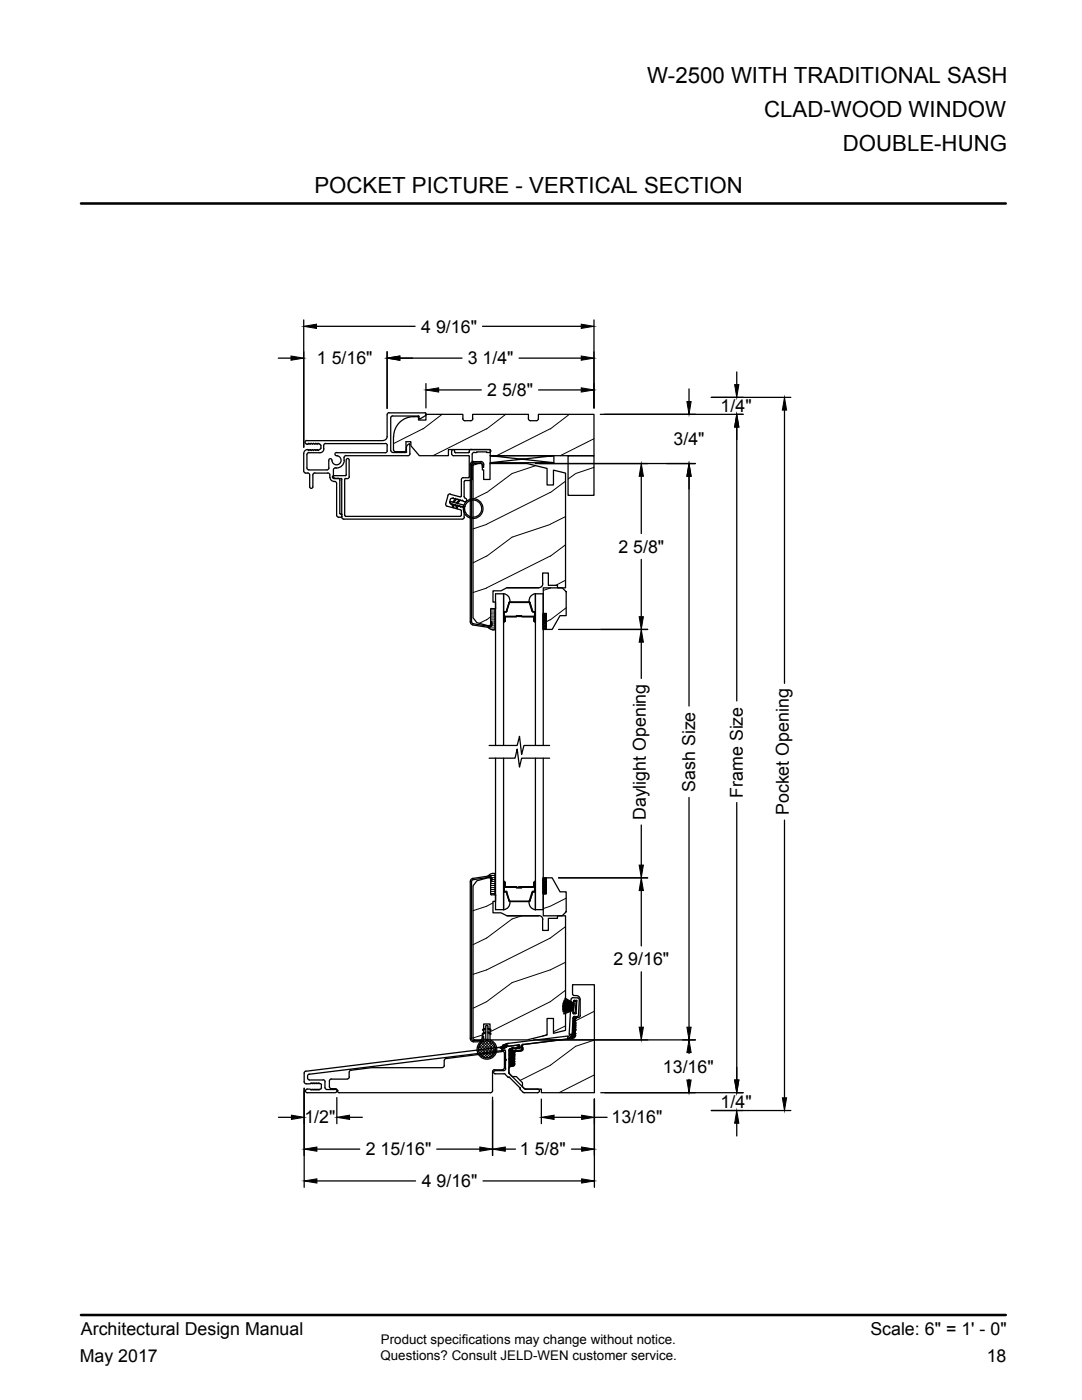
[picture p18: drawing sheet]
<svg xmlns="http://www.w3.org/2000/svg" width="216mm" height="279mm" viewBox="0 0 216 279" stroke-linecap="round" stroke-linejoin="round" font-family="sans-serif">
<defs><g id="words">
<g font-size="4.4">
<text x="129.1" y="16.7">W-2500 WITH TRADITIONAL SASH</text>
<text x="152.5" y="23.3">CLAD-WOOD WINDOW</text>
<text x="168.2" y="30.1">DOUBLE-HUNG</text>
<text x="62.7" y="38.5">POCKET PICTURE - VERTICAL SECTION</text>
</g>
<g font-size="3.5">
<text x="84.1" y="66.4">4 9/16&quot;</text>
<text x="63.2" y="72.7">1 5/16&quot;</text>
<text x="93.3" y="72.7">3 1/4&quot;</text>
<text x="97.2" y="79.1">2 5/8&quot;</text>
<text x="143.8" y="82.2">1/4&quot;</text>
<text x="134.4" y="88.9">3/4&quot;</text>
<text x="123.4" y="110.3">2 5/8&quot;</text>
<text x="138.7" y="158" transform="rotate(-90 138.7 158)">Sash Size</text>
<text x="148.2" y="159.2" transform="rotate(-90 148.2 159.2)">Frame Size</text>
<text x="128.8" y="163.7" transform="rotate(-90 128.8 163.7)">Daylight Opening</text>
<text x="157.4" y="162.7" transform="rotate(-90 157.4 162.7)">Pocket Opening</text>
<text x="122.4" y="192.6">2 9/16&quot;</text>
<text x="132.3" y="214.1">13/16&quot;</text>
<text x="143.8" y="221.1">1/4&quot;</text>
<text x="60.7" y="224.2">1/2&quot;</text>
<text x="122" y="224.2">13/16&quot;</text>
<text x="73" y="230.6">2 15/16&quot;</text>
<text x="103.7" y="230.6">1 5/8&quot;</text>
<text x="84.1" y="236.9">4 9/16&quot;</text>
<text x="16.2" y="266.5">Architectural Design Manual</text>
<text x="173.7" y="266.5">Scale: 6&quot; = 1' - 0&quot;</text>
<text x="15.9" y="271.8">May 2017</text>
<text x="196.9" y="271.8">18</text>
</g>
<g font-size="2.7">
<text x="76" y="268.2">Product specifications may change without notice.</text>
<text x="75.9" y="271.4">Questions? Consult JELD-WEN customer service.</text>
</g>
</g></defs>
<g fill="none" stroke="#000" stroke-width=".25">
<path d="M55.5 71.5h2.6M60.6 63.9v25.4M63.1 65.1h19.7M77.2 70.2v11.3M79.8 71.5h12.4M85 76.6v4.8M87.5 77.8h8.5M96.3 65.1h19.7M103.6 71.5h12.4M107.5 77.8h8.5M118.5 63.9v17.5M137.5 77.6v2.6"/>
<path d="M141.9 79.3h15.9M147 74.2v2.6M60.6 90.5v3.5l.2 .4h.6M61.2 88.7h.2M61.2 87.9h15.2M61.2 87.9a.36 .36 0 0 0-.3 .4 .36 .36 0 0 0 .3 .3M61.2 90.7v2.7l.2 .3 .2 .1M61.4 89.7h.1M61.4 94.4h.2l.2 .4v2.4M61.4 89.7a.78 .78 0 0 0-.8 .8M61.5 88.6h-.1M61.6 90.4h2.2"/>
<path d="M61.6 93.8h3.6M61.6 90.3l-.2 .1-.2 .3M61.8 97.1a.32 .32 0 0 0 .3 .4 .32 .32 0 0 0 .3-.4M61.9 89.8l.2 .1 .2-.1M61.9 88.6l.2-.2 .2 .2M62 89.7l-.4 .2-.1-.1M62 88.6l-.4-.2-.1 .2M62.3 89.7h.1M62.3 88.6h.1M62.4 89.8l.2 .1 .1-.1M62.4 88.6l.2-.2 .1 .2M62.8 89.7h.1"/>
<path d="M62.8 88.6h.1M62.8 94.4h2.6M62.8 94.4h-.2l-.2 .4v2.4M63.3 89.8l.2 .1 .2-.1M63.3 88.6l.2-.2 .2 .2M63.4 89.7l-.4 .2-.1-.1M63.4 88.6l-.4-.2-.1 .2M63.7 88.6h.1M63.8 89.7h-.1M63.8 88.7l.2 .1v.6M64 89.4l-.2 .3M64.6 89.6a.78 .78 0 0 1-.8 .8"/>
<path d="M65 88.5h11.9M65 88.5l-.4 .2v.9M65.4 94.4l.4 .2v.7M65.6 92v1.4M65.6 93.4l-.2 .3-.2 .1M65.9 95.3a.78 .78 0 0 0 .7 .8M66.6 95.5h1.4M66.6 96.1h.1M66.8 96.1h.2l.2 .4v6.3M66.9 95.5h.5M66.9 93.4h-.2l-.2 .4v1.3l.4 .4M67.2 90.3a.34 .34 0 0 0-.3 .4 .34 .34 0 0 0 .5 .3 .93 .93 0 0 1 .6 1.1 .93 .93 0 0 1-1.1 .7 .93 .93 0 0 1-.7-1.1 .32 .32 0 0 0-.4-.1 .32 .32 0 0 0-.2 .4"/>
<path d="M67.4 95.4l.2 .1 .2 .3M67.8 95.9v6.5l.3 .2M68 95.5l.2 .2M68.2 95.7v7.5l.2 .3 .2 .1M68.7 91.3v.6M68.7 91.9a1.57 1.57 0 0 1-1.8 1.5M68.9 94.9h-2.3l-.3 .3 .3 .3M69 95.5l-.2 .2v7.1M69.1 90.9l-.3 .1-.1 .3M69.1 91.8v3M69.1 91.8l.3-.3 .3 .3v3.3l-.2 .4h-.6M69.1 94.7l-.2 .2"/>
<path d="M76.9 88.5h.2l.2 .4M77.2 87.1a.78 .78 0 0 1-.7 .8M77.2 88.9v1.1M77.3 90l-.2 .3-.2 .1h-9.7M77.6 82.4h7.2M77.6 82.4h-.2l-.2 .4v4.3M78 89.9l.2 .3 .2 .1h2.6M78.5 87.1l.1 2.8 .3 .2h1.7M81.1 89.7l-.2 .4h-.2M81.1 89.4v.8M81.1 90.2l-.1 .1M81.7 88.6l.1 .1"/>
<path d="M81.7 88.6a.78 .78 0 0 0-.6 .8M81.8 88.7v1.9M81.8 90.5l-.2 .4h-.2h-12.4M83.1 83.2a4 4 0 0 0-4.5 3.9M83.1 83.1l.3 .1 .2 .3M83.5 83h-5.1l-.4 .2v6.7M83.5 83l.1 .1M83.5 83.5v.3h1.5v-1.1h7.4v.9l.2 .3 1.3 .1 .2-.1 .2-.3M83.6 83.2v.3M84.8 82.4l.2 .1M84.9 82.9l-1.1 .7-.2-.1M84.9 82.6v.3"/>
<path d="M85 82.8l-.1 .1M89.4 98.9l-.5 1.7v.2l.3 .3M89.9 98.6l-.4 .1-.1 .2M89.9 99.7l-.2 .6 .3 .2M89.9 98.7l1.9 .5M90.1 90l.1 .7 .3 .2M90.2 90l.1-.2h.3l.1 .4M90.2 99.5l-.3 .2M90.3 99.5l.2-.2 .2 .3M90.3 99.4l-.1 .1M90.5 90.9h3M90.7 99.6l.2-.1 .1 .2"/>
<path d="M90.7 90.2l.2 .2h2.6M91.1 99.6h.3l.1 .2M91.5 99.7h.3l.3 .2M92.1 99.9l.2-.1 .1 .2M92.4 100h.1M92.4 95.3h1.1M92.5 95.3l-.2 .1-.2 .3v3.3l-.3 .2M92.6 99.1l.3 .4M92.6 96.1v3M92.9 99.4a.36 .36 0 0 1 .2 .5 .36 .36 0 0 1-.4 .2M93.5 90.9l.2 .2M93.6 91.1v4"/>
<path d="M93.7 90.2l-.2 .2M93.7 95.1l-.2 .2M93.8 95.9h-1l-.1 .2M93.8 92.8v31.3M94 89.7h3.7l.2 .3-.3 .3h-.5v-.1h-2v.1h-.5M94 89.7a.42 .42 0 0 0-.4 .5M94.1 92.8v31.3M94.3 95.5l-.2 .3-.2 .1M94.3 83.6v-.9h11.1l.1 1.1 .3 .2M94.5 92.4h1.3M94.5 92.1h1.4M94.5 92.3l-.2 .1-.2 .3"/>
<path d="M94.5 92.1a.66 .66 0 0 0-.7 .6M94.6 90.3h-.2l-.2 .4v4.8M94.8 92.5h1M94.8 92.5h-.2l-.2 .4v30.4l.8 1 2.1 .6 .5-.1 .1-.2M95.8 92.3l.3 .1 .2 .3M95.8 92.5l.4 .2 .1 1.1h.2v1.9h1.3v-3.2M95.9 92.1a.66 .66 0 0 1 .6 .6M96.3 92.8v.5h.2v-.5M97.8 90.9v1.4h12.7l-12.7-1.4h12.7l-12.7 1.4M97.8 92.5h7.4l4 1v3.3h1.2v-3l2.4 .6v22.9h-1.6v-.5h-1.8v-2.4h-1.1v2.1M105.8 84l1.4-.1 .2-.3v-.9h11.1v8.2h-20.7v-1.2h-8.3v1.2h-5.8l-1.7-1.9v-.8h-1v1.6M106.8 92.5h32"/>
<path d="M110.5 90.9v1.4M113.4 90.9h5.1v8h-5.1zM119.8 82.7h28.5M128 95.1v11.4M137.5 95.1v45.8M147 85.2v54.7M156.5 81.8v54.6M67.2 102.8l.2 .4h.2M67.5 103.2h.6M68.1 102.5l.1 .2M68.2 103.1l-.1 .1M68.8 102.8l.2 .2"/>
<path d="M68.9 103.1h22.9M89.2 101l2.7 .7M89.8 100.3l.1 .2M89.8 100.2l.3-.1 2.5 .7M89.9 100.6l2.5 .6M90 100.6l.1 .1h.3l.2 .6h-.3l-.1-.7M90.3 100.2l.4-.5 .3 .1-.4 .5M90.4 100.7l.1 .2 .2-.1M90.8 100.7l.2 .3 .2-.1M91 100.8v.6l.3 .1-.1-.6M91 100.4l.5-.5 .2 .1-.4 .5M91.2 100.8l.2 .1"/>
<path d="M91.3 100.9l.1 .2 .4-.1M91.8 101l.1 .2 .2-.1M91.9 101.7l.2 .2M92.1 102.8l-.2 .2M92.1 102v.8M92.1 101.1h.3M92.2 101.1h-.1M92.4 101.1l.2 .2 .1 1.9-.2 .3-.2 .1h-23.7M92.4 100l.3 .1M100.5 118.5a1.46 1.46 0 0 1 1.2 1.6M101.2 117.3h6.3M106.8 118.5a1.46 1.46 0 0 0-1.2 1.6h-3.9l-.1 .1"/>
<path d="M107.5 117.3h-6.3l-1.2 .6h-1.6v2.3h.5v1.1M108.3 116.5a.78 .78 0 0 1-.8 .8M108.4 117.3h3.8l.8 .8v4.8h-1.3l-1.5 2.7h-1.2v-3.2h-.6zM128 111.6v11.5M93.8 124.1a.66 .66 0 0 0 .6 .6M94.1 124.1l.3 .4M94.4 124.5l3 .5M97.9 124.1h.2v.5v-.5h-.2v.5M97.9 124.5l-.1 .3-.4 .1M97.9 121.6v3M98 121.5h.7M98.1 121.4l-.2 .2"/>
<path d="M98.2 124.5l-.1 .4-.5 .3-3.3-.5M98.7 121.5l.1 4.1a1.25 1.25 0 0 1-1.4-.4M98.9 121.3l-.1 .2M100.7 124.1l-.2 .1M100.9 123.1h.1M101.1 122l-.6 .2v1.7l.2 .2 .1-.2v-.7M101.2 122l-.6 .2 .1 1.8v-.8l.2-.2h3.2h-.9l-.1 .1h-2.2M101.6 120.2l-.6 1.8M105.6 120.2h-3.9l-.6 1.8M105.6 120.1l.1 .1M105.6 120.2l.6 1.8M105.7 120.2l.6 1.8"/>
<path d="M106.2 122l.2 .1M106.3 122l.1 .1M106.4 122.1h.2M106.4 123h-3l.8 .1h2.2M106.4 123.1l.1 .8 .1 .2M106.4 123l.2 .1v.8h.1M106.6 122.1l.1 .1M106.6 122.1l.2 .1M106.6 124.1l.2 .1M106.7 122.2v1.7M106.8 123.9l-.2 .2M106.8 122.2v1.7v-1.7"/>
<path d="M108.4 125.6v-3.2v3.2M108.4 122.4h.6v3.2h-.6zM108.4 122.9l.6 .6M108.4 125.2l.5 .4M108.4 124.6l.6 .6M108.4 124l.6 .6M108.4 123.5l.6 .6M108.5 122.4l.5 .5M109 122.4l-.6 .6M109 123l-.6 .6M109 123.5l-.6 .6M109 124.1l-.6 .6"/>
<path d="M109 124.7l-.6 .5M109 125.2l-.4 .4M111.4 125.6h17.8M128 128.2v7.2M97.6 148.8h5.6l.5-1.8 .4 3.6 .4-1.8h5.2M97.6 151.3h5.2l.4-1.8 .5 3.6 .4-1.8h5.6M98.9 148.8v-30.3h1.6v30.3M98.9 151.3v30.2h1.6v-30.2M106.8 148.8v-30.3h1.6v30.3M106.8 151.3v30.2h1.6v-30.2M137.5 159.1v45.9M94.4 175.3a.66 .66 0 0 0-.6 .6v31.4a.66 .66 0 0 0 .7 .6h1.4a.66 .66 0 0 0 .6-.6v-.5h-.2l-.1 .7-.4 .2h-1.3l-.4-.4v-31.3l.3-.5"/>
<path d="M97.4 174.9l-3.1 .4M97.4 174.8l.5 .2 .3 .5M97.4 175.1l-3 .5M97.4 175.1l.4 .1 .1 .3M97.6 175.2l-2.4 .6-.8 1v30.4M97.7 175.1l.2 .3M97.9 175.5v.5h.2v-.5v.5h-.2M97.9 175.4v3l.2 .2M98.7 174.4v4.2h-.7M98.8 178.5l.1 .2M98.8 174.4a1.25 1.25 0 0 0-1.4 .4M98.9 178.7v1.2h-.5v2.3h1.6l1.2 .6h6.3h-6.3"/>
<path d="M100.5 175.8l.2 .2M100.7 176.9v-.8l-.1 1.7 .4 .1M100.7 176.9l.2 .1M100.8 176.9v-.8l-.1-.1-.2 .2v1.6l.5 .2M100.9 176.9h.1M100.9 177h2.2l.1 .1h.9v.1h-1l-.1-.1h-2.1M101 177.9l.1 .1M101 177.9l.2 .1M101 178.1l.6 1.7M101.1 178l.6 1.8M101.6 179.8l.1 .1M101.7 179.9h3.9a1.46 1.46 0 0 0 1.2 1.7"/>
<path d="M101.7 179.8h3.9M101.7 179.9a1.46 1.46 0 0 1-1.2 1.7M105.7 179.8l-.1 .1M106.2 178l-.6 1.8M106.3 178.1l-.6 1.7M106.4 178h.2M106.4 177.9h.2M106.4 177.9l-.2 .1M106.4 177.9l-.1 .1M106.4 177l-3 .1h3M106.5 176.9h-.1M106.6 176.9l-.2 .1"/>
<path d="M106.7 176.2v1.7M106.7 176.1h-.1v.8M106.7 177.8l-.1 .1M106.8 176.1l-.2-.1-.1 .1v.8M106.8 177.8l-.2 .2M106.8 177.9v-1.7v1.7M106.8 175.8l-.2 .2M108.4 178.4v-3.2v3.2M108.4 175.2h.6v3.2h-.6zM108.4 175.7l.6 .5M108.4 177.9l.5 .5M108.4 177.3l.6 .6"/>
<path d="M108.4 176.8l.6 .5M108.4 176.2l.6 .6M108.5 175.2l.5 .5M109 175.2l-.6 .6M109 175.2h1.2l1.5 2.8h1.3v4l-.8 .8h-3.8v-4.4h.6zM109 175.7l-.6 .6M109 176.3l-.6 .6M109 176.9l-.6 .5M109 177.4l-.6 .6M109 178l-.4 .4M111.4 175.2h17.8M128 164.6v8"/>
<path d="M128 177.7v11.1M147 160.2v55.3M156.5 163.7v55.4M107.5 182.7a.78 .78 0 0 1 .8 .8v2.2h1.1v-2.4h1.8v-.5h1.6v22.8l-2.4 .6v-2.9h-1.2v3.3l-4 .9h-7.4v-3.1h-1.3v1.9h-.2v.9M112.5 199.8l2 .7-2-.5M112.6 199.7l1.9 .7M112.6 199.6l1.9 .8M112.7 199.4l1.8 .9M112.8 199.2l1.7 1.1M113.9 199.9l.3 .3 .3-.3M113.9 199.4v.5M114.2 198.5v-2h4.4v21.6h-10.6v-.7h-3.1"/>
<path d="M114.3 198.5l.2 .1M114.3 199.1l1 .1 .3 .1-.2 3.3M114.3 199.1l-.3 .3M114.5 198.7a.97 .97 0 0 1 1.3 .8v3.2M114.6 199.7l.4 .1-.2 2.4-.4-.1zM114.6 199.7l.4-.1 .1 .2M114.6 199.6l-.2 .3M115.1 199.8l-.1 2.4-.2 .1M128 193.9v11.1M60.7 217.2v19.8M61 213.8l-.3 .4v1.7l.4 .4M61.1 216.3h.8l.2-.2 .2 .2 .2-.2 .2 .2 .2-.2 .2 .2 .1-.2 .2 .2 .2-.2 .3 .2"/>
<path d="M61.7 214.4l-.3 .2a.79 .79 0 0 0 .2 .9h2.9M63.9 217.4l-.3 .2-.2-.2-.2 .2-.1-.2-.2 .2-.2-.2-.2 .2-.2-.2-.2 .2-.2-.2h-.6a.36 .36 0 0 0-.4 .3 .36 .36 0 0 0 .4 .4h5.6M63.9 216.3l.3 .2M64.1 216.5v.6M64.2 217.1l-.3 .3M64.5 215.5h.2l.2 .4M64.8 215.9v1.1l.2 .4h.2M65.2 217.4h1.7M65.7 216.9l.2 .3 .2 .1M65.7 215.7v1.2M66.1 215.4h3.2M66.1 217.3h.8"/>
<path d="M66.1 215.3l-.3 .2-.1 .2M66.9 217.4a.32 .32 0 0 1 .4 .3 .32 .32 0 0 1-.4 .3M66.9 217.3h.2l.2 .4M67.2 219v5.3M67.3 217.7h.1M69.7 214.9l-.2 .4h-.2M70.1 213.5l-.3 .3-.1 1.1M88.3 213.1h-14.2l-4.1 .5M88.6 211.6v1.1M88.7 212.6l-.2 .4h-.2M89 211.2l-.3 .4M94.4 207.1l.4 .4h1.3l.2-.4"/>
<path d="M96.9 205.9l-.6 .3v.2l.6-.3M96.9 205.2l-.6 .2v.3l.6-.3M97.1 204.7h.1M97.1 204.6l-.2 .2v2.6M97.2 204.6l.2 .2v2.6M97.4 205.9l.5 .3v.2l-.5-.3M97.4 205.2l.5 .2v.3l-.5-.3M98.3 213.9v3.8l-.2 .3-.2 .1h-30.2l-.3-.2-.1-.2M98.3 219v11.6M98.7 213.5h1.5M98.7 213.5h-.2l-.2 .4M98.8 214.3h1.7"/>
<path d="M98.8 213.7h1.7M98.8 213.7a.32 .32 0 0 0-.3 .3 .32 .32 0 0 0 .3 .3M100.2 209.9l-11.2 1.4M100.2 209.8l.3 .1 .2 .3M100.5 214.3l.3 .1M100.7 210.2v2.9l-.2 .3-.2 .1M100.8 214.4l.8 .6M100.9 211.4v-1.6l-.2-.2-39 4.8M100.9 211.4l.1 .1-.1 .2v1.6M100.9 213.3l-.2 .3-.2 .1M101.1 208.3l-1 .6M101.5 215h.2"/>
<path d="M101.5 214.1l3.1 3.2-.3-.4v-.8l-1.3-1.2h-.8l-.6-.6M101.6 214.1v.1M101.7 215l2 2.1M101.7 209.3l-.1 .2-.1 4.6M101.9 212.8h.3M101.9 212.8h-.2l-.2 .4M102.2 209.4l.7 .3M102.3 209.1l-.6 .3M102.4 209l.1 .1M102.5 209.1l.2 .1M102.6 212.4l-.2 .4h-.2M102.8 209.3l-.5-.2-.2 .1v.2"/>
<path d="M103.4 208.5l-42.4 5.3M103.5 208.5l.1 .1-.1 .2M103.5 208.8l-.8 .4M103.5 208.5l-2.2 .3M103.5 208.5l.2 .1M103.6 209.2l-.8 .2M103.7 208.7v.4M103.8 217.2l.5 .7M103.8 209.1l-.1 .2M103.8 217.1v.1M103.8 209.6l-.9 .1M104.1 209.7l-1.5 .2v2.5"/>
<path d="M104.1 208.8v.5M104.2 209.2l-.3 .4M104.2 208.7l.1 .8M104.2 208.6l.1-.2-.2 .4M104.3 218l.3 .1h2.7M104.6 217.2l.3 .2M104.9 217.4h2.4M106.5 207.5h32.3M107.3 217.4a.36 .36 0 0 1 .3 .3 .36 .36 0 0 1-.3 .4M108 219.3v5M112.3 200.8l2.2 .1-2.2-.1M112.3 201.5l2.1-.1-2.1 .2"/>
<path d="M112.3 201l2.2 .1h-2.2M112.3 200.9l2.2 .1M112.3 200.6l2.2 .3-2.2-.2M112.3 200.5l2.2 .4M112.4 200.2l2.1 .5M112.4 200.3l2.1 .4-2.1-.4M112.4 200.4l2.1 .4M112.4 202.2l2-.6-1.9 .8M112.4 200l2.1 .5M112.4 200.1l2.1 .5M113.7 206.4l-.4 .5M113.8 202l-.2 4.4h.6l.1-3.2"/>
<path d="M113.8 202l.3-.3 .3 .3M114 206.4a.87 .87 0 0 1-.7 .8M114.1 207.2l-9.8 1.3 9-1.1v-.6l-12.1 1.5-.2 .3 .3 .2M114.3 202v.2M114.3 202.2l.2 .1M114.4 201.5l-2 .4M114.4 201.5l-2.1 .3M114.4 201.4l-2.1 .3M114.4 202.3h.4M114.5 201.3l-2.2 .1M114.5 201.2l-2.2 .1M114.5 201.1l-1.6 .1"/>
<path d="M114.5 201.1l-2.2 .1M114.7 202.8l-.4 .3M114.7 202.9h.4M114.8 203.5v3M114.8 206.5a.78 .78 0 0 1-.7 .8M115.1 203.1l-.3 .3M115.4 203l-.3 .1M115.5 202.6l-.4 .3M115.8 202.6l-.3 .4M118.6 219.3v17.7M119.9 218.1h28.4M137.5 210.1v.1"/>
<path d="M137.5 215.4v.1M55.6 223h2.6M63.2 235.7h19.7M63.2 229.3h8.6M69.8 223h2.5M87.2 229.3h8.5M96.4 235.7h19.7M100.8 229.3h2.1M110.6 223h5.5M114 229.3h2.1M118.6 223h2.5M141.9 221.6h15.9"/>
<path d="M147 224.2v2.5"/>
<circle cx="94.4" cy="101.5" r="1.71"/>
<circle cx="94.4" cy="101.5" r="1.97"/>
<circle cx="97.2" cy="209.4" r="1.71"/>
<circle cx="97.2" cy="209.4" r="1.97"/>
</g>
<g fill="none" stroke="#000" stroke-width=".2">
<path d="M84.4 85.6l-5.9 2.9M88.2 82.7l-3.8 2.9M95.4 92.5l-1 .4M97.1 85.6l-10.7 5.3M97.1 98.3l-2.7 1.3M100.9 82.7l-3.8 2.9M106.9 92.9l-4.7 1.6-5.1 3.8M109.8 85.6l-10.7 5.3M109.8 98.3l-12.7 6.3M112.8 96l-3 2.3M113.6 82.7l-3.8 2.9M118.5 93.3l-3.6 1.2-1.5 1.1"/>
<path d="M118.5 87.6l-6.7 3.3M97.1 117.4l-2.7 .9M97.1 104.7l-2.7 .9M109.8 117.3h.1M109.8 117.4l-1.4 .4M109.8 104.7l-7.6 2.5-5.1 3.8-2.7 1.3M112.8 108.7l-3 2.3-12.7 6.3M112.8 115.8l-1.9 1M112.8 103.1l-3 1.5M97.1 123.7l-1.4 .7M97.5 125.3h1.2M97.9 121.7h.8"/>
<path d="M97.9 122.1h.8M97.9 122.5h.8M97.9 123h.8M97.9 123.3h.8M97.9 123.7h.8M97.9 123.1l-.8 .6M98 124.9h.7M98.1 124.1h.6M98.1 124.5h.6M98.2 125.7h.4M109.8 123.7l-.8 .4M113 121.3l-3.2 2.4"/>
<path d="M97.5 174.7h1.2M97.9 176.3h.8M97.9 176.7h.8M97.9 177.1h.8M97.9 177.5h.8M97.9 177.9h.8M97.9 178.3h.8M98 175.1h.7M98.1 175.5h.6M98.1 175.9h.6M98.2 174.3h.4M113 179.3l-3.2 1.6-1.4 .4"/>
<path d="M98.4 180.2l-1.3 .7-2.7 .9M104.1 182.8l-1.9 .6-5.1 3.8-2.7 1.3M112.8 197.6l-3 2.3-12 6M112.8 192l-3 1.6-7.6 2.5-5.1 3.8-2.7 1.3M112.8 184.9l-3 2.3-12.7 6.4-2.7 .9M114.3 196.5l-.1 .1M95.4 209.7l1.4 1.4M95.4 209.1l2 2M95.5 208.7l2.4 2.3M95.7 208.4l2.5 2.4M96 208.1l2.5 2.4M96.2 208l-.5 .5"/>
<path d="M96.3 206.6l-1.9 .6M96.4 207.9l2.3 2.3M96.8 207.7l2 2.1M97 207.7l-1.6 1.6M97.4 207.7l1.5 1.5-2 2M97.5 207.7l-2.1 2.1M97.9 207.9l-2.3 2.3M98.3 208.1l-2.5 2.5M98.5 208.4l-2.4 2.4M98.7 208.8l-2.2 2.2M98.8 209.8l-1.3 1.3M101.5 209.7h.1"/>
<path d="M101.5 211.3h.1M101.5 212h.1M101.5 210.5h.1M101.5 211.4h.1M101.6 209.6h.1M101.6 209.9h.1M101.6 210.2h.1M101.6 210.4h.1M101.6 210.7h.1M101.6 211.7h.1M101.6 212.3h.1M101.6 212.7h.1"/>
<path d="M101.6 210.3h.1M101.6 212.5h.1M101.6 211.9h.1M101.6 212.4h.1M101.6 212.8h.1M101.6 210.6h.1M101.6 210.9h.1M101.6 211.1h.1M101.6 211.4h.1M101.6 211.6h.1M101.6 210h.1M101.6 211h.1"/>
<path d="M101.6 212h.1M101.6 213h.1M101.6 209.8h.1M101.7 211.9h.1M101.7 212.1h.1M101.7 212.4h.1M101.7 212.6h.1M101.7 212.8h.1M101.7 209.7h.1M101.7 210h.1M101.7 210.7h.1M101.7 211h.1"/>
<path d="M101.7 211.6h.1M101.7 212.7h.1M101.7 212.3h.1M101.7 212.9h.1M101.7 209.6h.1M101.7 210.1h.1M101.7 210.2h.1M101.7 210.6h.1M101.7 209.4h.1M101.7 210.3h.1M101.7 212h.1M101.7 211.1h.1"/>
<path d="M101.7 212.5h.1M101.8 209.5h.1M101.8 209.8h.1M101.8 210h.1M101.8 210.3h.1M101.8 211.3h.1M101.8 212.3h.1M101.8 209.4h.1M101.8 210.1h.1M101.8 210.6h.1M101.8 211.4h.1M101.8 211.9h.1"/>
<path d="M101.8 212.7h.1M101.8 209.3h.1M101.8 210.5h.1M101.8 210.7h.1M101.8 211h.1M101.8 211.5h.1M101.8 211.7h.1M101.8 212h.1M101.8 209.6h.1M101.8 210.9h.1M101.8 212.2h.1M101.8 210.2h.1"/>
<path d="M101.8 211.2h.1M101.8 211.6h.1M101.8 212.5h.1M101.8 212.6h.1M101.8 210.4h.1M101.8 212.1h.1M101.9 209.4h.1M101.9 209.3h.1M101.9 210.3h.1M101.9 209.9h.1M101.9 211.2h.1M101.9 209.6h.1"/>
<path d="M101.9 210.2h.1M101.9 210.4h.1M101.9 210.6h.1M101.9 211.3h.1M101.9 211.6h.1M101.9 212.3h.1M101.9 212.6h.1M101.9 209.5h.1M101.9 210h.1M101.9 210.7h.1M101.9 212.5h.1M101.9 210.8h.1"/>
<path d="M102 210.9h.1M102 211.1h.1M102 211.4h.1M102 211.6h.1M102 211.9h.1M102 212.1h.1M102 210h.1M102 211h.1M102 211.3h.1M102 212h.1M102 212.5h.1M102 211.8h.1"/>
<path d="M102 212.2h.1M102 212.3h.1M102 212.7h.1M102 212.4h.1M102 212.6h.1M102 209.6h.1M102 209.9h.1M102 210.6h.1M102 210.3h.1M102 212.8h.1M102.1 209.3h.1M102.1 210.3h.1"/>
<path d="M102.1 211.9h.1M102.1 209.8h.1M102.1 211h.1M102.1 211.6h.1M102.1 212.3h.1M102.1 209.6h.1M102.1 210h.1M102.1 210.5h.1M102.1 211.4h.1M102.1 209.5h.1M102.1 210.6h.1M102.1 212.4h.1"/>
<path d="M102.1 212.8h.1M102.1 210.7h.1M102.1 211.3h.1M102.1 211.5h.1M102.1 211.7h.1M102.1 212h.1M102.1 209.9h.1M102.1 210.9h.1M102.1 212.2h.1M102.1 210.1h.1M102.2 212.2h.1M102.2 212.5h.1"/>
<path d="M102.2 212.7h.1M102.2 209.6h.1M102.2 210.6h.1M102.2 211.6h.1M102.2 210.9h.1M102.2 211.9h.1M102.2 209.7h.1M102.2 210.1h.1M102.2 211.1h.1M102.2 210.2h.1M102.2 212.6h.1M102.2 210.4h.1"/>
<path d="M102.2 212h.1M102.3 209.6h.1M102.3 209.9h.1M102.3 210.2h.1M102.3 210.4h.1M102.3 210.6h.1M102.3 211.3h.1M102.3 211.6h.1M102.3 212.2h.1M102.3 212.6h.1M102.3 210.9h.1M102.3 211.7h.1"/>
<path d="M102.3 211.1h.1M102.3 211.9h.1M102.3 211.2h.1M102.3 212.5h.1M102.3 209.8h.1M102.3 210.7h.1M102.3 212.1h.1M102.3 212.4h.1M102.3 210h.1M102.3 212h.1M102.4 209.8h.1M102.4 211.9h.1"/>
<path d="M102.4 212.5h.1M102.4 211.6h.1M102.4 210h.1M102.4 210.3h.1M102.4 210.5h.1M102.4 210.7h.1M102.4 211h.1M102.4 211.2h.1M102.4 212.2h.1M102.4 209.9h.1M102.4 210.4h.1M102.4 210.8h.1"/>
<path d="M102.4 211.3h.1M102.5 211.3h.1M102.5 211.5h.1M102.5 211.7h.1M102.5 212h.1M102.5 212.2h.1M102.5 209.9h.1M102.5 210.2h.1M102.5 210.9h.1M102.5 211.2h.1M102.5 211.9h.1M102.5 210.6h.1"/>
<path d="M102.5 211.6h.1M102.5 212.3h.1M102.5 211.8h.1M102.5 212.7h.1M102.5 212.5h.1M102.5 210.5h.1M102.5 210.1h.1M102.6 210.2h.1M102.6 212.5h.1M102.6 210.6h.1M102.6 211.4h.1M102.6 211.9h.1"/>
<path d="M102.6 210h.1M102.6 210.5h.1M102.6 211h.1M102.6 209.2h.1M102.6 209.9h.1M102.6 210.1h.1M102.6 211.2h.1M102.6 212.2h.1M102.6 210.9h.1M102.6 212.4h.1M102.7 209.3h.1M102.7 209.2h.1"/>
<path d="M102.8 209.8h.1M102.8 209.9h.1M102.8 209.2h.1M102.8 209.3h.1M102.9 209.3h.1M102.9 209.1h.1M103 209.8h.1M103 209.1h.1M103.1 209.8h.1M103.1 209.3h.1M103.1 209.1h.1M103.2 209.8h.1"/>
<path d="M103.2 209.1h.1M103.2 209h.1M103.2 209.7h.1M103.2 209.2h.1M103.3 209.8h.1M103.4 209.8h.1M103.4 209.6h.1M103.4 209h.1M103.4 209.3h.1M103.4 209.1h.1M103.5 209.8h.1M103.5 209.1h.1"/>
<path d="M103.6 208.9h.1M103.6 209.1h.1M103.6 209h.1M103.7 209.7h.1M103.7 208.8h.1M103.7 209.6h.1M103.8 209.7h.1M103.8 209.6h.1M103.9 209.6h.1M104 209.7h.1M104.1 209.5h.1M104.1 209.7h.1"/>
<path d="M104.1 208.8h.1M104.1 209.6h.1M104.1 209h.1M104.2 208.7h.1M104.2 209h.1M104.2 209.6h.1M104.2 209.4h.1M104.2 209.1h.1M104.2 209.2h.1M104.3 209.4h.1M109.2 206.5l-1 .3M112.8 204.7l-2.4 1.2"/>
<path d="M113.5 207.2h.1M113.5 207.3h.1M113.6 207.1h.1M113.7 207.2h.1M113.7 207.3h.1M113.7 207.1h.1M113.8 207.1h.1M113.8 207h.1M113.8 207.3h.1M113.9 207.1h.1M113.9 207.2h.1M113.9 207h.1"/>
<path d="M113.9 206.8h.1M114 206.6h.1M114 206.9h.1M114 207.2h.1M114 206.7h.1M114 207.1h.1M114.1 206.7h.1M114.1 206.6h.1M114.1 207.1h.1M114.2 206.5h.1M114.2 206.8h.1M114.2 207h.1"/>
<path d="M114.2 206.9h.1M114.2 206.1h.1M114.2 206.7h.1M114.2 206.4h.1M114.2 204.7h.1M114.2 204.9h.1M114.2 205.4h.1M114.2 205.2h.1M114.2 206h.1M114.2 205h.1M114.2 205.5h.1M114.3 205.2h.1"/>
<path d="M114.3 205.4h.1M114.3 205.7h.1M114.3 205.9h.1M114.3 206.2h.1M114.3 204.4h.1M114.3 205.1h.1M114.3 206.1h.1M114.3 206.4h.1M114.3 207h.1M114.3 204.2h.1M114.3 205.5h.1M114.3 206.5h.1"/>
<path d="M114.3 206.9h.1M114.3 206.6h.1M114.3 207.2h.1M114.3 203.7h.1M114.3 204.7h.1M114.3 205h.1M114.3 206.7h.1M114.3 203.3h.1M114.3 203.8h.1M114.4 203.1h.1M114.4 203.3h.1M114.4 203.4h.1"/>
<path d="M114.4 204.4h.1M114.4 206.7h.1M114.4 204.5h.1M114.4 206.3h.1M114.4 206.8h.1M114.4 204.2h.1M114.4 204.7h.1M114.4 205.2h.1M114.4 205.6h.1M114.4 206.1h.1M114.4 203.6h.1M114.4 203.8h.1"/>
<path d="M114.4 204.1h.1M114.4 204.3h.1M114.4 204.6h.1M114.4 203.7h.1M114.4 205.4h.1M114.4 205.7h.1M114.4 204h.1M114.4 207.1h.1M114.4 206.6h.1M114.5 204.8h.1M114.5 205.1h.1M114.5 205.3h.1"/>
<path d="M114.5 205.5h.1M114.5 205.8h.1M114.5 206.1h.1M114.5 203h.1M114.5 205h.1M114.5 206h.1M114.5 207h.1M114.5 203.6h.1M114.5 206.6h.1M114.5 207.1h.1M114.5 202.9h.1M114.5 203.4h.1"/>
<path d="M114.5 206.3h.1M114.5 206.5h.1M114.5 206.8h.1M114.5 203.7h.1M114.5 204h.1M114.5 204.7h.1M114.5 205.7h.1M114.5 203.1h.1M114.5 203.9h.1M114.5 204.4h.1M114.5 206.2h.1M114.5 203.2h.1"/>
<path d="M114.5 203.5h.1M114.5 206.7h.1M114.5 204.9h.1M114.5 205.6h.1M114.5 206.9h.1M114.6 203.7h.1M114.6 203.9h.1M114.6 204.2h.1M114.6 204.4h.1M114.6 204.7h.1M114.6 205.3h.1M114.6 206.3h.1"/>
<path d="M114.6 205.2h.1M114.6 206.4h.1M114.6 203h.1M114.6 203.5h.1M114.6 204h.1M114.6 204.9h.1M114.6 205.4h.1M114.6 205.7h.1M114.6 205.9h.1M114.6 203.4h.1M114.6 205h.1M114.6 206h.1"/>
<path d="M114.6 203.6h.1M114.6 204.5h.1M114.7 206.2h.1M114.7 206.4h.1M114.7 206.6h.1M114.7 203.7h.1M114.7 204.7h.1M114.7 206.3h.1M114.7 202.9h.1M114.7 204.2h.1M114.7 206.5h.1M114.7 205.4h.1"/>
<path d="M114.7 206.8h.1M114.7 203.1h.1M114.7 203.3h.1M114.7 203.6h.1M114.7 203.8h.1M114.7 205.7h.1M114.7 203h.1M114.7 205.5h.1M114.7 206.7h.1M114.7 203.2h.1M114.7 204.1h.1M114.8 204.1h.1"/>
<path d="M114.8 204.3h.1M114.8 204.6h.1M114.8 204.8h.1M114.8 203.7h.1M114.8 204.4h.1M114.8 204.7h.1M114.8 205.3h.1M114.8 205.7h.1M114.8 206.3h.1M114.8 203.3h.1M114.8 205h.1M114.8 205.5h.1"/>
<path d="M114.8 203.2h.1M114.8 203h.1M114.9 203h.1M114.9 203.1h.1M115 203h.1M115 203.1h.1M115 202.9h.1M115.1 203h.1M118.6 207.6l-3.7 1.2-5.1 3.8-6 3M118.6 214.5l-7.1 3.6M118.6 201.8l-3.8 2"/>
</g>
<g fill="#000" stroke="#000" stroke-width=".2">
<path d="M58.1 71l2.5 .5-2.5 .4zM60.6 65.1l2.5-.4v.8zM77.2 71.5l2.6-.5v.9zM85 77.8l2.5-.4v.8zM116 64.7l2.5 .4-2.5 .4zM116 77.4l2.5 .4-2.5 .4zM116 71l2.5 .5-2.5 .4zM146.6 76.8h.8l-.4 2.5zM128 92.5l.4 2.6h-.9zM137.5 92.5l.4 2.6h-.8zM137.1 80.2h.8l-.4 2.5zM147 82.7l.4 2.5h-.8z"/>
<path d="M156.5 79.3l.5 2.5h-.9zM128 125.6l.4 2.6h-.9zM127.5 123.1h.9l-.4 2.5zM127.5 172.6h.9l-.4 2.6zM128 175.2l.4 2.5h-.9zM100.1 209.4h.2zM100.2 209.4h.1zM100.9 208.4h.1zM127.5 205h.9l-.4 2.5zM137.1 205h.8l-.4 2.5zM137.5 207.5l.4 2.6h-.8zM137.1 215.5h.8l-.4 2.6z"/>
<path d="M146.6 215.5h.8l-.4 2.6zM156.1 219.1h.9l-.5 2.5zM58.2 222.6l2.5 .4-2.5 .4zM60.7 235.7l2.5-.4v.8zM60.7 229.3l2.5-.4v.9zM67.2 223l2.6-.4v.8zM95.7 228.9l2.6 .4-2.6 .5zM98.3 229.3l2.5-.4v.9zM108 223l2.6-.4v.8zM116.1 235.3l2.5 .4-2.5 .4zM116.1 228.9l2.5 .4-2.5 .5zM116.1 222.6l2.5 .4-2.5 .4z"/>
<path d="M147 221.6l.4 2.6h-.8z"/>
<path d="M100.1 209.3h.3zM100.1 209.3h.3z"/>
<path d="M100.1 209.3h.3zM100.1 209.3h.3z"/>
<path d="M100.1 209.3h.3zM100.1 209.3l.2 .1zM100.1 209.4h.2z"/>
<path d="M100.1 209.3h.4zM100.1 209.3h.3z"/>
<path d="M100 209.2h.5zM100 209.2l.5 .1z"/>
<path d="M100 209.2h.6zM100 209.2h.5z"/>
<path d="M100 209.1h.7zM100 209.1l.6 .1z"/>
<path d="M100 209.1h.8zM100 209.1h.7z"/>
<path d="M100 209.1h.8zM100 209.1h.8z"/>
<path d="M100 209h.9zM100 209l.8 .1z"/>
<path d="M100.8 208.5h.2zM100.7 208.5h.3z"/>
<path d="M100.7 208.5l.3 .1zM100.7 208.6h.3z"/>
<path d="M100.7 208.6h.3zM100.6 208.6h.4z"/>
<path d="M100 209h1zM100 209h.9z"/>
<path d="M100.9 208.4h.1zM100.8 208.5h.2z"/>
<path d="M100.6 208.6l.4 .1zM100.5 208.7h.5z"/>
<path d="M100.5 208.7h.6zM100.4 208.7h.7z"/>
<path d="M100.4 208.7l.7 .1zM100.3 208.8h.8z"/>
<path d="M100.1 208.9h1zM100.1 208.9l.9 .1z"/>
<path d="M100.3 208.8h.9zM100.3 208.8h.9z"/>
<path d="M100.1 208.9h1zM100.1 208.9h1z"/>
<path d="M100.3 208.8h.9zM100.2 208.8h1z"/>
<path d="M100.1 208.9h1.1zM100.1 208.9h1z"/>
<path d="M100.2 208.8h1zM100.2 208.8h1z"/>
<path d="M100.2 208.8h1zM100.1 208.9h1.1z"/>
</g>
<path d="M16.2 40.6h184.5M16.2 262.4h184.5" fill="none" stroke="#000" stroke-width=".51"/>
<use href="#words"/>
</svg>
